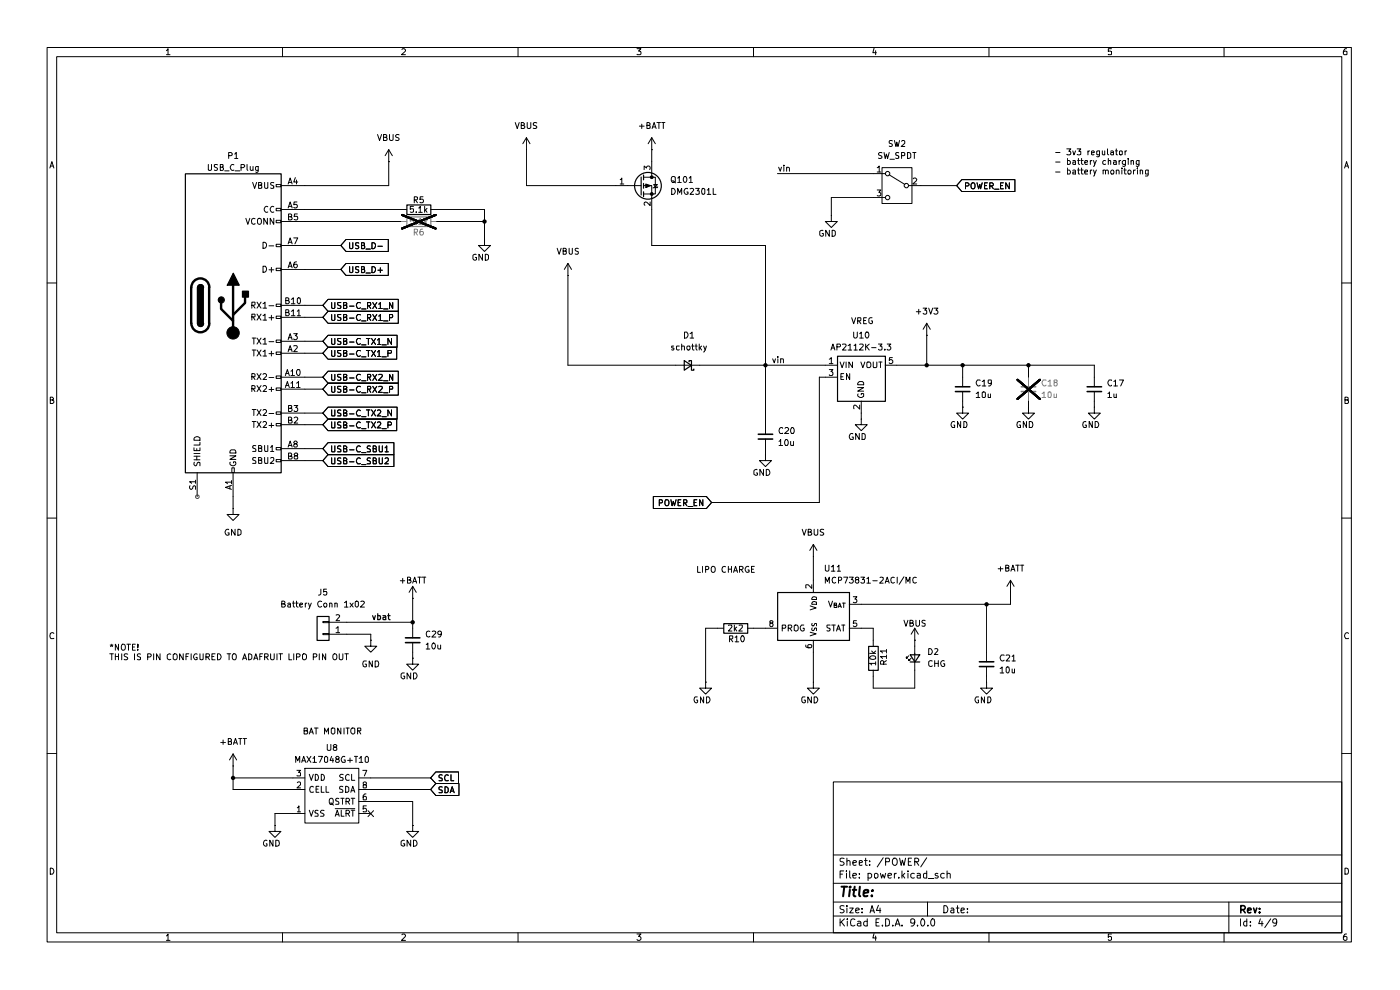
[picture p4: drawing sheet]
<svg xmlns="http://www.w3.org/2000/svg" width="297mm" height="210mm" viewBox="0 0 297 210" stroke-linecap="round" stroke-linejoin="round" font-family="sans-serif">
<g fill="none" stroke="#000" stroke-width=".21">
<path d="M10 10.1h276.7v189.7h-276.7zM12 12h272.6v185.9h-272.6zM35.3 10.8l.3-.5v1.3M35.3 11.6h.8M59.9 10.1v1.9M85.3 10.5l.1-.2h.4l.2 .5-.8 .8h.8M109.9 10.1v1.9M135.1 10.3h.9l-.5 .5 .4 .1 .1 .5-.2 .2-.7-.1M159.9 10.1v1.9M185.4 10.2l-.2 1h.7M185.8 10.8v.8M209.8 10.1v1.9"/>
<path d="M235.8 10.3h-.7v.6h.7v.6h-.7M259.7 10.1v1.9M285.7 10.3l-.5 .1-.1 .3-.1 .7 .2 .2 .5-.1v-.6l-.5-.1-.2 .3M10.6 35.6l.4-1.3 .4 1.3M10.7 35.2h.6M44.2 34.9v1.2l.2 .1 .4-.1 .1-.2v-1M46.1 35h-.6v.4l.6 .4-.2 .4-.4-.1M46.7 35.5l.6-.1v-.4l-.6-.1v1.3l.6-.1 .1-.4-.2-.2M47.7 36.2h.9M48.5 33l.7-.1 .1-.3-.3-.3h-.5v1.3M49.6 35l-.2-.1a.64 .64 0 0 0-.6 .6 .64 .64 0 0 0 .6 .7l.2-.1M49.8 32.7l.3-.4v1.3"/>
<path d="M49.8 33.6h.7M49.9 36.2h1M51.1 35.6h.5l.3-.3-.1-.3-.7-.1v1.3M52.4 34.9v1.1l.2 .2M53.1 35.3v.7l.2 .2 .4-.1M53.6 38.7l.4 1.3 .4-1.3M53.7 35.3v.9M54.8 35.3v1l-.3 .3-.2-.1M54.8 35.4l-.4-.1-.2 .3 .1 .5h.5M54.9 39.3l.6-.1v-.4l-.6-.1v1.3h.5l.1-.1v-.4l-.2-.2M56.1 38.7v1l.3 .3 .4-.1v-1.2M58.1 38.8l-.4-.1-.3 .2 .1 .3 .6 .3v.4h-.7"/>
<path d="M58.6 39.1h1v.5h-1zM61.1 39l.5-1.2 .4 1.2M61.2 38.7h.7M62.7 37.7l-.4 .9h.9M62.9 38.2v.8M80.1 28.5l.4 1.3 .4-1.3M81.4 29.1h.6v-.4l-.6-.2v1.3h.5l.2-.4-.3-.3M82.5 34.3h.1M82.5 31.7v7.7h-22.9M82.5 31.7l-.8 1.3M82.5 31.7l.7 1.3M82.6 28.5v1l.3 .3h.2l.3-.3v-1"/>
<path d="M84.7 28.6l-.5-.1-.3 .3 .1 .2 .6 .3 .1 .2a.48 .48 0 0 1-.8 .2M109.3 26l.4 1.3 .5-1.3M110.6 26.6h.5l.2-.4-.3-.2h-.4v1.3h.5l.2-.5-.3-.2M111.7 31.7h.1M111.7 29.2v10.2h24.3M111.7 29.2l-.8 1.3M111.7 29.2l.7 1.3M111.8 26v1l.3 .3h.3l.2-.3v-1M113.9 26.1h-.7v.5l.6 .2 .1 .2-.3 .3-.5-.1M131.6 38.1l.3-.3v1.2M131.6 39h.7M135.6 26.8h1.1"/>
<path d="M136.1 26.3v1M136.5 37.6h2.5v3.5h-2.5M136.5 39.4h1.8v12.7h24.1v40M136.7 36v-.8l.5 .4v-.3h.6v.7M137 39l1 .4-1 .4zM137.2 26.6h.6l.1-.4-.2-.2h-.5v1.3l.7-.1v-.4l-.2-.2M138.1 37.4h.4v.4h-.4zM138.3 31.7h.1M138.3 29.2v8.4M138.3 29.2l-.8 1.3M138.3 29.2l.7 1.3M138.3 27.3l.5-1.3 .4 1.3"/>
<path d="M138.4 26.9h.6M138.7 39.1h.7l-.4 .7zM139.4 26h.7M139.5 39.6l-.1 .2-.9 .1M139.8 26v1.3M140.4 26h.7M140.7 26v1.3M142.5 40a.65 .65 0 0 1 .8 .6 .65 .65 0 0 1-.8 .6zM142.5 37.6l.2-.2 .6 .2v.9l-.3 .2a.46 .46 0 0 1-.6-.4zM142.7 38.4l.6 .4M143.8 37.8l.3-.4v1.3M143.8 38.7h.7"/>
<path d="M145.1 37.5a.61 .61 0 0 1 .7 .5 .61 .61 0 0 1-.4 .7l-.3-.1-.2-.4zM146.2 37.8l.4-.4v1.3M146.2 38.7h.7M147.6 40h.7l-.4 .5 .4 .1v.5h-.7M151.3 40v1.2h.6M164.9 36.8h22.9M165.2 35.5l.3 .8 .3-.8M166.3 35.1v.1M166.3 35.5v.8M166.9 35.6l.1-.1 .5 .1v.7M166.9 35.5v.8M186.1 35.6l.4-.4v1.3"/>
<path d="M186.1 36.5h.8M187.1 35.6h6.4v7.6h-6.4zM187.1 32.4l-.5-.1-.2 .3v.3a.57 .57 0 0 1 .6 .6h-.6M187.5 32.3l.3 1.3 .2-.9 .3 .9 .3-1.3M188.6 37.1l3.3 2M188.8 33.8h.9M189.3 29.9l-.5-.1-.2 .2v.3l.7 .4-.2 .4-.5-.1M189.7 29.8l.4 1.3 .1-1 .3 1 .3-1.3M190.7 32.4l-.5-.1-.2 .3 .1 .3 .6 .2v.4h-.7M191.3 33l.6-.1v-.4l-.1-.2h-.5v1.3M191.3 30l.1-.2h.4l.1 .2v.4l-.7 .7h.7M192.5 32.3a.52 .52 0 0 1 .7 .4v.7l-.7 .2z"/>
<path d="M192.8 39.4h10.1M193.6 32.3h.7M193.7 37.9l.2-.1h.3l.3 .3-.1 .3-.8 .6h.9M194 32.3v1.3M204 38.1h11.3v2.5h-11.3l-1.1-1.2zM204.8 39.5l.7-.1 .1-.4-.3-.2h-.5v1.2M206.1 38.9l.5-.1a.86 .86 0 0 1 0 1.2 .46 .46 0 0 1-.6-.4zM207.3 38.8l.3 1.2 .3-.9 .1 .9 .4-1.2M208.9 39.4h.4M209.5 38.8h-.6v1.2h.6M210 39.5l.7-.1v-.4l-.2-.2h-.5v1.2M210.3 39.5l.4 .5"/>
<path d="M212.3 39.4h.4M212.9 38.8h-.6v1.2h.6M214.1 38.8v1.2l-.7-1.2v1.2M223.9 36.5h1M223.9 32.3h1M223.9 34.4h1M226.3 31.6h.9l-.5 .5h.3l.2 .2-.1 .5h-.8M226.5 34.1l.3-.1 .3 .3-.1 .5h-.5M226.5 35.6v1.3h.4l.2-.6-.3-.2-.3 .1M226.5 33.6v1.3M227.6 32l.2 .9 .4-.9M227.6 34.1l.4-.1 .2 .2v.7"/>
<path d="M227.6 36.2l.4-.1 .2 .1v.7h-.6v-.4l.6-.1M228.2 34.4l-.6 .1v.3h.6M228.5 31.6h.8l-.4 .5 .4 .1v.6h-.8M228.6 34h.4M228.6 36.1h.4M228.8 33.6v1.1l.2 .2M228.8 35.6v1.1l.2 .2M229.3 34h.5M229.3 36.1h.5M229.4 33.6v1.1l.4 .2M229.4 35.6v1.1l.1 .2h.3M230.1 34.5l.6-.1v-.3l-.4-.1-.2 .2v.5l.2 .2 .4-.1"/>
<path d="M230.1 36.5l.6-.1v-.2l-.4-.1-.2 .1 .1 .7h.5M230.8 32v.9M231.1 32l-.3 .3M231.3 34v.9M231.3 36.1v.8M231.6 32.4l.6-.1-.2-.3-.4 .1v.7h.5M231.6 34l-.3 .3M231.6 36.1l-.3 .2M232 34l.2 .9M232 36.1l.2 .8M232.6 34l-.4 1.2-.2 .1M232.6 36.1l-.4 1.2h-.2"/>
<path d="M233.3 32v1l-.3 .3-.3-.1M233.3 32.1h-.6v.7h.6M233.8 32v.7l.2 .2 .4-.1M234 36.2l.2-.1 .3 .1v.7M234 36.1v.8M234.4 32v.9M234.5 34.1l-.3-.1-.3 .3 .1 .5h.5M234.5 36.2l.3-.1 .3 .1v.7M234.9 31.6v1.1l.3 .2M235.1 34.2l.2-.2 .3 .1v.8M235.1 33.6v1.3M235.6 32.1l.5-.1 .1 .2v.7"/>
<path d="M235.6 36.3l.3-.2 .3 .1v.7l-.5-.1zM236.2 32.3l-.6 .1v.4h.6M236.2 34.1l.4-.1 .2 .2v.7M236.6 32h.5M236.8 31.6v1.2l.3 .1M236.8 34.4l-.6 .1v.3h.6M236.8 36.2l.3-.1 .3 .1v.7M236.8 36.1v.8M237.4 34v.9M237.5 32.1h.6v.7h-.6zM237.7 34l-.3 .3M238 35.6v.2"/>
<path d="M238 36.1v.8M238.4 36.1h.5M238.6 35.6v1.1l.1 .2h.2M238.7 32v.9M238.8 34v1.1l-.3 .2-.3-.1M238.8 34.1l-.5-.1-.2 .3 .1 .5h.6M239 32l-.3 .3M239.4 33.6v.2M239.4 36.2l.3-.1 .2 .2-.1 .6h-.4zM239.4 34v.9M239.9 34.2l.2-.2 .4 .1v.8M239.9 34v.9"/>
<path d="M240.5 36.1v.8M240.9 36.1l-.4 .2M241.3 35.6v.2M241.3 36.1v.8M241.6 34v1.1l-.2 .2-.4-.1M241.6 34.1l-.3-.1-.3 .2v.6h.6M241.9 36.2l.2-.1 .3 .1v.7M241.9 36.1v.8M243.6 36.1v1l-.2 .2h-.4M243.6 36.2l-.4-.1-.2 .1v.6l.6 .1M285.2 35.6l.5-1.3 .4 1.3M285.4 35.2h.6"/>
<path d="M52.2 46.3l.4 1.3 .4-1.3M54.1 46.4a.58 .58 0 0 0-.8 .5 .58 .58 0 0 0 .8 .6v-.1M54.7 46.5l.2-.2 .5 .2 .1 .7-.4 .4-.4-.2zM55.8 51.4a.65 .65 0 0 1 .8 .6 .65 .65 0 0 1-.8 .7zM55.8 56.5h.5a.72 .72 0 0 1 .2 .8 .72 .72 0 0 1-.7 .4zM56.7 46.3v1.3l-.7-1.3v1.3M56.8 43.9l-.2-.1a.64 .64 0 0 0-.6 .6 .64 .64 0 0 0 .6 .6h.2M57.1 52.2h1M57.1 57.2h1M57.6 56.7v1M58.1 43.9l-.2-.1a.64 .64 0 0 0-.6 .6 .64 .64 0 0 0 .6 .6h.2M58.1 46.3v1.3l-.8-1.3v1.3"/>
<path d="M58.6 44.2h1v.5h-1zM58.6 46.7h1v.5h-1zM58.6 51.8h1v.5h-1zM58.6 56.9h1v.5h-1zM59.6 44.4h26.7M59.6 47h25.4M59.6 52.1h12.7M59.6 57.1h12.7M61.1 44.1l.5-1.3 .4 1.3M61.1 51.7l.5-1.2 .4 1.2M61.1 56.8l.5-1.3 .4 1.3M61.2 46l.6-.1v-.4l-.6-.1v1.3h.5l.3-.5-.4-.2"/>
<path d="M61.2 43.8h.7M61.2 51.4h.7M61.2 56.5h.7M62.3 50.5h.9l-.6 1.2M62.9 55.5l-.4 .1a.92 .92 0 0 0 .1 1.2h.2l.3-.2v-.4l-.2-.2h-.4l-.2 .2M63 42.8h-.6l-.1 .6h.7v.6h-.7M63.1 45.4h-.6l-.1 .6 .7-.1a.48 .48 0 0 1 0 .7 .48 .48 0 0 1-.7 0M73.4 50.8h9v2.5h-9l-1.1-1.2zM73.4 55.9h9v2.5h-9l-1.1-1.3zM74.2 51.5v1.1l.2 .1 .4-.1v-1.1M74.2 56.6v1.1l.2 .1 .4-.1v-1.1M76.1 51.6h-.7v.4l.6 .2 .1 .2-.2 .3h-.5"/>
<path d="M76.1 56.6h-.7v.5l.6 .1 .1 .3-.2 .3-.5-.1M76.7 52.1l.6-.1v-.4l-.6-.1v1.2h.6l.1-.4-.3-.2M76.7 57.1h.6v-.5h-.6v1.2l.6-.1 .1-.3-.3-.3M77.6 52.8h1M77.6 57.9h1M78.9 51.5a.65 .65 0 0 1 .8 .6 .65 .65 0 0 1-.8 .6zM78.9 56.6a.65 .65 0 0 1 .8 .6 .65 .65 0 0 1-.8 .6zM80.2 52.2h.9M80.2 57.3h.9M80.7 56.8v1M87.7 43.8h-.7v.6h.7v.6h-.7M87.9 42.4l.6-.1 .1-.5-.7-.1v1.3"/>
<path d="M88.1 42.4l.5 .6M88.3 45h.1M88.8 44.1h.2l.2-.3v1.2M88.8 45h.8M89.7 41.7h-.5l-.1 .6 .6-.1 .1 .3-.1 .4h-.6M90.1 43.8v1.2M90.3 44.5l.3 .5M90.6 44.2l-.5 .5M91.4 44.4h11.4v6.4M92.6 47h10.2M101 54a.46 .46 0 0 0-.7 .2v.7l.2 .2 .3 .1 .3-.2v-.4h-.3M102.4 53.9v1.3l-.8-1.3v1.3"/>
<path d="M102.8 50.8v1.3h1.3l-1.3 1.2-1.3-1.2h1.3M102.8 50.8h.1M103 53.9l.6 .3v.7a.52 .52 0 0 1-.6 .3zM118.2 52.7l.4 1.2 .4-1.2M119.5 53.3l.6-.1v-.5h-.6v1.2h.5l.1-.1v-.5h-.2M120.5 58.4h.1M120.5 55.9v21.6h57.1M120.5 55.9l-.8 1.2M120.5 55.9l.7 1.2M120.7 52.7v1l.3 .2 .4-.1v-1.1M122.7 52.7h-.4l-.3 .2 .1 .3 .6 .2v.4l-.2 .1-.5-.1M137.9 42.8v.8l-.9-.8-.3 .3 .1 .4"/>
<path d="M138.1 40.9h.4v.5h-.4zM143.8 41.2v-1.2l.4 .9 .4-.9v1.2M145.9 40h-.1a.64 .64 0 0 0-.7 .6 .64 .64 0 0 0 .6 .6l.3-.1v-.4h-.3M146.4 40h.5l.3 .2-.8 1h.8M148.9 40h.4l.2 .2v.8l-.2 .2-.4-.1zM150 40.3h.2l.2-.3v1.2M150 41.2h.8M174.6 48.9a.46 .46 0 0 0-.7 .2v.7l.2 .2 .3 .1 .3-.1v-.5h-.3M175.9 48.9v1.2l-.7-1.2v1.2M176.4 45.7v1.3h1.2l-1.2 1.3-1.3-1.3h1.3M176.4 45.7h.1M176.5 48.9h.4l.3 .2v.7l-.3 .3h-.4z"/>
<path d="M186.1 40.3h.8l-.5 .5 .5 .3-.1 .4h-.7M187.8 41.9h-11.4v3.8M211 40.1h.9M10 60h2M53.4 64.8l.7-.2-.1-.5h-.6v1.3M53.4 67.2h.6l.1-.5-.7-.1v1.3M53.4 79.9h.6l.1-.5-.7-.2v1.3M53.5 71.7h.8M53.5 74.3h.8M53.7 64.8l.4 .6M53.7 67.2l.4 .7M53.7 79.9l.4 .6"/>
<path d="M53.8 71.7v1.3M53.8 74.3v1.2M54.5 64.1l.9 1.3M54.5 66.6l.9 1.3M54.5 71.7l.9 1.3M54.5 74.3l.9 1.2M54.5 79.2l.9 1.3M55.4 64.1l-.9 1.3M55.4 66.6l-.9 1.3M55.4 71.7l-.9 1.3M55.4 74.3l-.9 1.2M55.4 79.2l-.9 1.3"/>
<path d="M55.8 64.4l.4-.3v1.3M55.8 67l.4-.4v1.3M55.8 72.1l.4-.4v1.3M55.8 74.6l.4-.3v1.2M55.8 79.4l.2-.2h.3l.3 .3-.1 .3-.7 .7h.8M55.8 65.4h.8M55.8 67.9h.8M55.8 73h.8M55.8 75.5h.8M57.1 64.9h1M57.1 67.4h1M57.1 72.5h1"/>
<path d="M57.1 75h1M57.6 66.9v1M57.6 74.5v1M58.6 64.5h1v.5h-1zM58.6 67.1h1v.5h-1zM58.6 72.1h1v.5h-1zM58.6 74.7h1v.5h-1zM58.6 79.8h1v.5h-1zM59.6 64.8h8.9M59.6 67.3h8.9M59.6 72.4h8.9M59.6 74.9h8.9"/>
<path d="M60.5 79.7l.5-1.3 .4 1.3M60.6 63.8l.6-.1v-.5h-.6v1.2h.5l.3-.4-.4-.2M60.6 66.3h.4l.3-.3-.1-.2-.6-.1v1.3h.5l.3-.5-.4-.2M60.6 79.2h.6M61.1 72.1l.5-1.3 .4 1.3M61.1 74.6l.5-1.3 .4 1.3M61.2 71.6h.7M61.2 74.2h.7M61.7 78.7l.4-.3v1.3M61.7 79.7h.8M61.8 63.5l.4-.3v1.2M61.8 66l.4-.3v1.3"/>
<path d="M61.8 64.4h.8M61.8 67h.8M62.3 70.8h.8l-.4 .4 .4 .3v.3l-.3 .3h-.3l-.2-.2M62.3 73.4l.6-.1 .2 .3-.8 1h.8M63.1 66l.3-.3v1.3M63.1 67h.7M63.2 63.2h.3a.78 .78 0 0 1-.2 1.2l-.2-.2zM63.2 78.4h.3a.82 .82 0 0 1-.3 1.3 .81 .81 0 0 1 0-1.3zM69.6 71.1h14.6v2.6h-14.6l-1.1-1.3zM69.6 63.5h14.9v2.5h-14.9l-1.1-1.2zM69.6 66h14.9v2.6h-14.9l-1.1-1.3zM69.6 73.7h14.6v2.5h-14.6l-1.1-1.3z"/>
<path d="M69.6 78.7h14.9v2.6h-14.9l-1.1-1.3zM70.4 71.8v1.1l.2 .2 .4-.2v-1.1M70.4 64.2v1.1l.2 .1 .4-.1v-1.1M70.4 66.7v1.1l.2 .2 .4-.2v-1.1M70.4 74.3v1.1l.2 .2 .4-.2v-1.1M70.4 79.4v1.1l.2 .2 .4-.2v-1.1M72.3 71.8l-.7 .1 .1 .4 .6 .3-.1 .4h-.6M72.3 64.2l-.7 .1 .1 .4 .6 .2-.1 .5h-.6M72.3 66.7l-.7 .1 .1 .4 .6 .3-.1 .4h-.6M72.3 74.3l-.7 .1 .1 .4 .6 .3-.1 .4h-.6M72.3 79.4l-.7 .1 .1 .4 .6 .3-.1 .4h-.6M72.9 72.4h.4l.3-.3-.1-.2-.6-.1v1.3l.7-.2v-.4l-.3-.1"/>
<path d="M72.9 64.8h.4l.3-.3-.1-.2-.6-.1v1.2l.7-.1v-.4l-.3-.1M72.9 67.3h.4l.3-.2-.1-.3-.6-.1v1.3l.7-.2v-.4l-.3-.1M72.9 74.9h.4l.3-.4-.2-.2h-.5v1.3l.7-.2v-.4l-.3-.1M74.2 72.6h.9M74.2 64.9h.9M74.2 67.5h.9M74.2 75.1h.9M76.5 71.9l-.6-.1a.66 .66 0 0 0-.3 .8 .66 .66 0 0 0 .8 .4l.1-.1M76.5 64.3l-.6-.1a.66 .66 0 0 0-.3 .8 .66 .66 0 0 0 .8 .4l.1-.1M76.5 66.8l-.6-.1a.66 .66 0 0 0-.3 .8 .66 .66 0 0 0 .8 .4l.1-.1M76.5 74.4l-.6-.1a.66 .66 0 0 0-.3 .8 .66 .66 0 0 0 .8 .4l.1-.1M76.5 79.5l-.6-.1a.66 .66 0 0 0-.3 .8 .66 .66 0 0 0 .8 .4l.1-.1"/>
<path d="M76.7 73.2h.9M76.7 65.5h.9M76.7 68.1h.9M76.7 75.7h.9M77.7 71.8h.8M77.7 74.3h.8M78 64.9l.6-.1v-.6h-.6v1.2M78 67.4l.6-.1v-.6h-.6v1.3M78.1 71.8v1.3M78.1 74.3v1.3M78.2 64.9l.5 .5M78.2 67.4l.5 .6"/>
<path d="M78.8 71.8l.9 1.3M78.8 74.3l.9 1.3M79.1 64.2l.8 1.2M79.1 66.7l.8 1.3M79.1 79.4l.8 1.3M79.7 71.8l-.9 1.3M79.7 74.3l-.9 1.3M79.9 64.2l-.8 1.2M79.9 66.7l-.8 1.3M79.9 79.4l-.8 1.3M80.1 72.1l.3-.3v1.3M80.1 74.7l.3-.4v1.3"/>
<path d="M80.1 73.1h.7M80.1 75.6h.7M80.3 64.5l.4-.3v1.2M80.3 67.1l.4-.4v1.3M80.3 79.5l.6-.1 .2 .4-.8 .9h.8M80.3 65.4h.8M80.3 68h.8M81 73.2h1M81 75.7h1M81.4 65.5h.9M81.4 68.1h.9M82.3 74.9h.6l.2-.4-.2-.2h-.6v1.3"/>
<path d="M82.6 67.4l.6-.1v-.6h-.6v1.3M83.1 71.8v1.3l-.8-1.3v1.3M83.3 64.2v1.2l-.7-1.2v1.2M83.3 79.4v1.3l-.7-1.3v1.3M142.9 73.4h-.4v.3l.4 .1v.4h-.4M144.1 73.4l-.6 .1v.6l.3 .2 .3-.1M144.6 73.5l.5-.1 .1 .9M144.6 73v1.3M145.2 70.4h.5a.72 .72 0 0 1 .2 .9 .72 .72 0 0 1-.7 .4zM145.7 73.6l.2-.2h.4v.8l-.3 .1-.3-.3zM146.4 70.8l.4-.4v1.3M146.4 71.7h.8"/>
<path d="M146.7 73.4h.5M146.9 73v1l.3 .3M147.5 73.4h.4M147.7 73v1l.2 .3M148.3 73v1.3M148.5 73.7l.3 .6M148.8 73.4l-.5 .4M149.3 73.4l.3 .9M149.9 73.4l-.3 .9-.3 .4M163.9 76.1l.4 .9 .2-.9M165 75.7v.1M165 76.1v.9"/>
<path d="M165.6 76.2l.5-.1 .1 .9M165.6 76.1v.9M175.9 76.2l.5-.3v1.2M175.9 78.4h.8l-.4 .4 .4 .3-.1 .5-.5 .1-.2-.2M175.9 77.1h.8M176.3 74.3l.4-1.3 .4 1.3M176.4 73.8h.6M177.5 73.6h.6l.2-.4-.2-.2h-.6v1.3M178.2 76.8l.4 1.2 .5-1.2M178.4 79.9h.4M178.7 73.1l.6-.1 .2 .2-.1 .3-.7 .8h.8M179 79.2h-.6v1.3h.6"/>
<path d="M179.5 76.8v1.2M179.9 73.3l.4-.3v1.3M179.9 74.3h.8M180.3 79.2v1.3l-.7-1.3v1.3M180.7 67.4l.4 1.3 .4-1.3M180.8 76.8v1.2l-.7-1.2v1.2M181.1 70.4v1.1l.3 .2h.2l.3-.2v-1.1M181.2 73.3l.3-.3v1.3M181.2 74.3h.7M181.9 68.1h.6l.1-.2-.1-.5h-.6v1.3M182.2 68.1l.4 .6M182.4 73.1l.6-.1 .1 .3-.8 1h.8"/>
<path d="M182.4 70.8l.3-.4v1.3M182.4 71.7h.7M182.6 76.8l.4 1.2 .5-1.2M183.2 68h.4M183.6 73v1.3M183.7 70.4h.4a.82 .82 0 0 1-.2 1.3 .89 .89 0 0 1-.2-1.3zM183.8 67.4h-.6v1.3h.6M183.8 73.5l.6 .8M183.9 77l.2-.2h.4a.78 .78 0 0 1 0 1.2h-.4l-.2-.2zM184.4 73l-.8 .7M184.9 73.7h.9M185 67.4h-.4l-.3 .2 .1 .9 .3 .2 .4-.2v-.4h-.3"/>
<path d="M185.3 76.8v1.2h.5l.2-.2v-1M186.4 73h.7l-.4 .4 .4 .2v.5l-.2 .2h-.4l-.1-.2M186.4 76.8h.7M186.8 76.8v1.2M187.7 74.1v.2M187.8 77.5h44.4v4.5M188.2 73h.8l-.4 .4 .4 .3v.3l-.3 .3h-.3l-.2-.2M189.3 75.9h-.6l-.1 .6 .2-.2h.3l.3 .2v.4l-.3 .2h-.3l-.2-.1M194.4 66.1h.9M194.9 65.6v1M195.8 65.4h.8l-.4 .4 .4 .2v.5l-.2 .1h-.4l-.2-.1M196.6 71.1h.1"/>
<path d="M196.6 68.6v8.9M196.6 68.6l-.8 1.2M196.6 68.6l.8 1.2M197 65.4l.4 1.2 .5-1.2M198.1 65.4h.9l-.5 .4 .5 .2v.4l-.3 .2h-.4l-.2-.1M204.2 77.5v4.5M218.2 77.5v2.5M284.6 60h2.1M10.7 84.8h.5l.1-.3-.2-.3h-.4v1.4h.5l.2-.3v-.2l-.3-.3M41.1 95v.6h1.3v-.6M41.1 97.5h1.3M41.1 96.8h1.3"/>
<path d="M41.1 96.2h1.3M41.2 98l-.1 .6 .3 .2 .3-.2a.47 .47 0 0 1 .2-.4 .47 .47 0 0 1 .5-.1v.7M41.2 92.9l.5-.3 .5 .1 .2 .2v.5h-1.3zM41.7 95.2v.4M41.7 96.8v.7M42.4 93.8v.6h-1.3M48.8 96.7h1.2l-1.2 .8h1.2M48.9 98a.59 .59 0 0 0 .6 .8 .59 .59 0 0 0 .5-.8h-.5v.2M48.9 95.6l.2-.2h.7l.2 .7h-1.2zM49.2 99.2h.5v1h-.5zM53.4 82.5h.6l.1-.5-.7-.2v1.3M53.5 86.9h.8"/>
<path d="M53.5 89.4h.8M53.7 82.5l.4 .6M53.8 86.9v1.2M53.8 89.4v1.3M54.3 94.6l-.5-.1-.2 .2 .1 .4 .6 .2v.4l-.7 .1M54.3 97.1l-.5-.1-.2 .3 .1 .3 .6 .3v.3l-.7 .1M54.5 81.8l.9 1.3M54.5 86.9l.9 1.2M54.5 89.4l.9 1.3M54.9 95.1h.5l.1-.4-.2-.2h-.4v1.3h.6v-.6l-.2-.1M54.9 97.6h.5l.1-.3-.2-.3h-.4v1.3h.6v-.5l-.2-.2M55.4 81.8l-.9 1.3"/>
<path d="M55.4 86.9l-.9 1.2M55.4 89.4l-.9 1.3M55.8 82l.2-.2h.3l.3 .2-.1 .4-.7 .7h.8M55.8 87l.2-.1h.3l.3 .2-.1 .4-.7 .6h.8M55.8 89.6l.2-.2h.3l.3 .3-.1 .3-.7 .7h.8M56.1 94.5l.1 1.3 .6-.1v-1.2M56.1 97l.1 1.3 .6-.1v-1.2M57.1 80.1h1M57.1 82.6h1M57.1 87.7h1M57.1 90.3h1M57.4 94.9l.3-.4v1.3"/>
<path d="M57.4 97.2l.2-.2h.3l.2 .2v.4l-.8 .7h.8M57.4 95.8h.7M57.6 82.1v1M57.6 89.7v1M58.6 82.3h1v.5h-1zM58.6 87.4h1v.5h-1zM58.6 89.8h1v.5h-1zM58.6 94.9h1v.5h-1zM58.6 97.5h1v.5h-1zM59.6 80h8.9M59.6 82.5h8.9M59.6 87.6h8.9"/>
<path d="M59.6 90.1h8.9M59.6 95.2h8.9M59.6 97.7h8.9M60.5 82.2l.5-1.3 .4 1.3M60.6 81.8h.6M61.1 94.8l.5-1.2 .4 1.2M61.2 86.6l.6-.1v-.5h-.6v1.3h.5l.3-.4-.4-.3M61.2 89.2l.6-.1 .1-.4-.3-.2h-.4v1.2h.6l.2-.1v-.3l-.4-.1M61.2 96.8l.6-.1 .1-.3-.3-.3h-.4v1.3h.6l.2-.2v-.3l-.4-.1M61.2 94.5h.7M61.7 81.3l.4-.4v1.3M61.7 82.2h.8"/>
<path d="M62.4 86h.8l-.5 .4 .5 .3-.1 .5-.5 .1-.2-.2M62.4 88.6l.5-.1 .3 .2-.1 .4-.7 .6h.8M62.6 94.1l-.3-.3 .3-.2h.2l.3 .3-.3 .2-.4 .1-.1 .5 .2 .1h.4l.2-.1v-.3l-.3-.3M62.7 96.7l-.3-.3 .3-.3 .4 .1v.4l-.4 .1-.3 .2 .2 .5h.5l.1-.5-.3-.2M62.9 81.3l.4-.4v1.3M62.9 82.2h.8M69.6 81.3h14.9v2.5h-14.9l-1.1-1.3zM69.6 86.4h14.6v2.5h-14.6l-1.1-1.3zM69.6 88.9h14.6v2.5h-14.6l-1.1-1.3zM69.6 93.9h14v2.5h-14l-1.1-1.2zM69.6 96.4h14v2.6h-14l-1.1-1.3zM70.4 82v1.1l.2 .1 .4-.1v-1.1"/>
<path d="M70.4 87v1.2l.6-.1v-1.1M70.4 89.5v1.3l.6-.1v-1.2M70.4 94.6v1.2h.6v-1.2M70.4 97.1v1.3l.6-.1v-1.2M72.3 82h-.7l.1 .5 .6 .2-.1 .4h-.6M72.3 87h-.4l-.3 .1 .1 .4 .6 .3-.1 .4h-.6M72.3 89.6l-.4-.1-.3 .2 .1 .4 .6 .2-.1 .5h-.6M72.3 94.7l-.4-.1-.3 .1 .1 .5 .6 .2-.1 .4h-.6M72.3 97.2l-.4-.1-.3 .2 .1 .4 .6 .3-.1 .4h-.6M72.9 82.5h.4l.3-.4-.2-.1h-.5v1.2l.7-.1v-.5l-.3-.1M72.9 87.6h.4l.3-.2-.3-.4h-.4v1.2l.7-.1v-.4l-.3-.1M72.9 90.2h.4l.3-.3-.3-.4h-.4v1.3l.7-.1v-.4l-.3-.1"/>
<path d="M72.9 80h.4l.3-.4-.2-.2h-.5v1.3l.7-.2v-.4l-.3-.1M72.9 95.2h.5l.2-.4-.3-.2h-.4v1.2h.6l.1-.5-.3-.1M72.9 97.7h.5l.2-.3-.3-.3h-.4v1.3h.6l.1-.5-.3-.2M74.2 82.7h.9M74.2 87.8h.9M74.2 90.3h.9M74.2 80.2h.9M74.2 95.4h.9M74.2 98h.9M76.5 82h-.6a.66 .66 0 0 0-.3 .8 .66 .66 0 0 0 .8 .3h.1M76.5 87.1a.57 .57 0 0 0-.8 .1 .57 .57 0 0 0 0 .8l.2 .2 .6-.1M76.5 89.7a.57 .57 0 0 0-.8 0 .57 .57 0 0 0 0 .8l.2 .3 .6-.1"/>
<path d="M76.5 94.7a.58 .58 0 0 0-.9 .2 .58 .58 0 0 0 .2 .8l.1 .1h.6M76.5 97.3a.58 .58 0 0 0-.9 .1 .58 .58 0 0 0 .2 .8l.1 .2 .6-.1M76.7 83.3h.9M76.7 88.4h.9M76.7 90.9h.9M76.7 80.8h.9M76.7 96h.9M76.7 98.6h.9M77.7 87h.8M77.7 89.5h.8M78 82.5h.6v-.5h-.6v1.2M78 80h.6v-.6h-.6v1.3"/>
<path d="M78.1 87v1.2M78.1 89.5v1.3M78.2 82.5l.5 .7M78.2 80l.5 .7M78.6 94.7l-.5-.1-.2 .2 .1 .4 .6 .2v.4h-.7M78.6 97.2l-.5-.1-.2 .3 .1 .3 .6 .3v.3l-.7 .1M78.8 87l.9 1.2M78.8 89.5l.9 1.3M79.1 82l.8 1.2M79.2 95.2h.5l.1-.4-.2-.2h-.4v1.2h.6v-.5l-.2-.1M79.2 97.7h.5l.1-.3-.2-.3h-.4v1.3h.6v-.5l-.2-.2M79.7 87l-.9 1.2"/>
<path d="M79.7 89.5l-.9 1.3M79.9 82l-.8 1.2M80.1 87.1l.4-.1 .3 .4-.8 .8h.8M80.1 89.7l.4-.2 .3 .4-.8 .9h.8M80.3 82h.6l.2 .3-.8 .9h.8M80.4 94.6l.1 1.2h.6v-1.2M80.4 97.1l.1 1.3 .6-.1v-1.2M81 88.4h1M81 90.9h1M81.4 83.3h.9M81.4 80.8h.9M81.7 95l.3-.4v1.2"/>
<path d="M81.7 97.3l.2-.2h.3l.2 .2v.4l-.8 .7h.8M81.7 95.8h.7M82.3 90.2h.6l.2-.5-.3-.2h-.5v1.3M82.6 82.5h.6v-.5h-.6v1.2M83.1 87v1.2l-.8-1.2v1.2M160.6 99.7l-.2-.1-.5 .3 .1 .8 .4 .1h.3v-.5h-.3M162 99.6v1.2l-.8-1.2v1.2M162.4 96.4v1.3h1.3l-1.3 1.3-1.3-1.3h1.3M162.4 96.4h.1M162.4 93.1v3.3M162.6 99.6a.65 .65 0 0 1 .7 .6 .65 .65 0 0 1-.7 .6zM165.3 93.6l.3-.4v1.3"/>
<path d="M165.3 94.5h.7M166 90.8a.66 .66 0 0 0-.7 .3 .66 .66 0 0 0 .2 .8h.5M166.5 90.8l.2-.1h.3l.3 .4-.8 .8h.8M166.6 93.3l.2-.1a.76 .76 0 0 1 .2 1.3h-.4l-.1-.2v-.6zM167.7 93.6l.1 .9 .5-.1M167.9 90.8l.2-.1a.76 .76 0 0 1 .2 1.2h-.4l-.1-.1-.1-.6zM168.3 93.6v.9M177.6 80h-3.8v26.6h-22.8M180.9 92a.66 .66 0 0 0-.7 .4 .66 .66 0 0 0 .2 .8l.6-.1v-.4h-.2M181.9 82.2h1.3l-1.3 .8h1.3M182 83.6a.66 .66 0 0 0 .4 .7 .66 .66 0 0 0 .8-.2l-.1-.6h-.4v.2M182 81.2l.3-.3h.7l.2 .3v.4h-1.3z"/>
<path d="M182.3 91.9v1.3l-.8-1.3v1.3M182.4 85.9v.9l-1-.9-.3 .2 .1 .6M182.7 88.9v1.2h1.3l-1.3 1.3-1.3-1.3h1.3M182.7 88.9h.1M182.7 85.1v3.8M182.9 91.9a.52 .52 0 0 1 .7 .4v.7l-.2 .2h-.5zM202.5 89.5a.66 .66 0 0 0-.7 .4 .66 .66 0 0 0 .2 .8h.5v-.5h-.1M203.8 89.4v1.3l-.7-1.3v1.3M204.2 86.4v1.2h1.3l-1.3 1.3-1.3-1.3h1.3M204.2 86.4h.1M204.2 83.1v3.3M204.5 89.4h.2a.65 .65 0 0 1 .5 .8 .65 .65 0 0 1-.7 .5z"/>
<path d="M207.1 83.5l.4-.4v1.2M207.1 84.3h.8M207.9 80.7l-.6-.1a.66 .66 0 0 0-.2 .8 .66 .66 0 0 0 .8 .4v-.1M208.4 83.3l.1-.2h.4l.1 .2v.9l-.1 .1h-.4l-.1-.1zM208.4 80.9l.4-.3v1.3M208.4 81.9h.7M209.6 83.6v.7l.5-.1M210.1 83.6v.7M210.3 81.1l-.2 .3-.4-.1-.1-.6h.7v.8l-.3 .4h-.3M216.5 89.5l-.3-.1-.4 .2-.1 .6 .3 .5h.5v-.5h-.3M217.8 89.4v1.3l-.7-1.3v1.3M218.2 86.4v1.2h1.3l-1.3 1.3-1.3-1.3h1.3"/>
<path d="M218.2 86.4h.1M218.2 85.1v1.3M218.4 89.4l.6 .2 .1 .6-.2 .5h-.5zM230.4 89.5l-.3-.1a.65 .65 0 0 0-.4 .8 .65 .65 0 0 0 .7 .5l.1-.5h-.3M231.7 89.4v1.3l-.6-1.3v1.3M232.2 86.4v1.2h1.2l-1.2 1.3-1.3-1.3h1.3M232.2 86.4h.1M232.2 83.1v3.3M232.3 89.4a.71 .71 0 0 1 .8 .5 .71 .71 0 0 1-.3 .8h-.5zM235 83.5l.4-.4v1.2M235 84.3h.8M235.8 80.7l-.5-.1a.66 .66 0 0 0-.3 .8 .66 .66 0 0 0 .8 .4v-.1"/>
<path d="M236.3 83.6l.1 .7 .4-.1M236.3 80.9l.3-.3v1.3M236.3 81.9h.8M236.8 83.6v.7M237.5 80.6h.8l-.6 1.3M285.3 84.8h.6l.1-.4-.7-.2v1.4h.5l.2-.1 .1-.4-.4-.3M10 109.9h2M40.3 103l-.1 .5 .3 .3 .4-.3v-.2l.2-.3 .4 .2v.6M41.5 102.2h-1.3l.4 .3M41.5 101.9v.6M41.8 100.2v5.1M48.5 112.4l-.1-.1a.64 .64 0 0 0-.7 .6 .64 .64 0 0 0 .6 .6h.3v-.5h-.3"/>
<path d="M48.8 103.1v.6M49.1 103l-1.3 .4 1.3 .4M49.1 102.3h-1.3l.5 .3M49.1 101.9v.7M49.4 107.9v1.2h1.3l-1.3 1.3-1.2-1.3h1.2M49.4 107.9h.1M49.4 100.2v7.7M49.9 112.3v1.2l-.8-1.2v1.2M50.5 112.3h.2l.4 .3v.6l-.4 .3h-.2zM138.6 105.3h11.3l1.1 1.3-1.1 1.3h-11.3zM139.9 106.7l.6-.1v-.5l-.6-.1v1.3M141.3 106a.46 .46 0 0 1 .6 .4v.4a.46 .46 0 0 1-.6 .5 .86 .86 0 0 1 0-1.3z"/>
<path d="M142.3 106l.3 1.3 .2-1 .3 1 .3-1.3M143.8 106.6h.5M144.4 106h-.6v1.3h.6M145 106.7l.7-.1v-.4l-.2-.2h-.5v1.3M145.3 106.7l.4 .6M146 107.4h1M147.2 106.6h.5M147.8 106h-.6v1.3h.6M149.1 106v1.3l-.7-1.3v1.3M170.2 112.3l.4 1.2 .4-1.2M171.4 112.9l.6-.1v-.4l-.6-.1v1.2h.6l.2-.4-.3-.2M172.6 118h.1"/>
<path d="M172.6 115.5v10.1M172.6 115.5l-.8 1.3M172.6 115.5l.7 1.3M172.7 112.3v1l.3 .2h.2l.3-.2v-1M174.8 112.4h-.7a.57 .57 0 0 0 .6 .6v.5h-.7M175.1 119.9v1l.2 .3h.3l.3-.3v-1M215.5 119.9h.7M215.9 119.9v1.3M216.5 119.9h.7M216.8 119.9v1.3M284.6 109.9h2.1M11.4 134.4l-.2-.2-.5 .2-.1 .4 .2 .7 .6-.1"/>
<path d="M23.3 138.7h.7M23.4 136.8h.6M23.5 137.2l.2-.3 .2 .3M23.7 136.7v.2M23.7 138.7v1.3M24.5 138.7v1.3M24.5 139.3h.6M25.1 136.7v1.2l-.6-1.2v1.2M25.1 138.7v1.3M25.8 138.7v1.3M26 136.7a.46 .46 0 0 1 .6 .4v.4a.46 .46 0 0 1-.6 .4 .86 .86 0 0 1 0-1.2zM26.9 136.7h.8"/>
<path d="M27.1 138.8a.48 .48 0 0 0-.8 .1l.1 .3 .7 .4-.3 .4-.5-.1M27.3 136.7v1.2M28.1 137.2h.4M28.5 138.7v1.3M28.7 136.7h-.6v1.2h.6M29.2 137.8v.1M29.2 136.7v.7M29.8 138.8l-.4-.1-.3 .2 .1 .3 .6 .2v.5h-.7M31.3 139.4h.5l.3-.3-.1-.3-.7-.1v1.3M32.6 138.7v1.3M34 138.7v1.3l-.8-1.3v1.3M36.2 138.8l-.3-.1-.4 .3 .1 .8 .3 .2 .3-.1"/>
<path d="M36.7 138.9l.3-.2a.46 .46 0 0 1 .6 .4v.4a.47 .47 0 0 1-.3 .5 .47 .47 0 0 1-.6-.2zM38.9 138.7v1.3l-.8-1.3v1.3M39.5 139.3h.4M40 138.7h-.5v1.3M40.6 138.7v1.3M41.8 138.8l-.1-.1a.64 .64 0 0 0-.6 .6 .64 .64 0 0 0 .5 .7l.2-.1v-.5h-.2M42.4 138.7v1.2l.3 .1 .4-.1v-1.2M43.7 139.4l.7-.1v-.5l-.7-.1v1.3M44 139.4l.4 .6M45 139.3h.4M45.6 138.7h-.6v1.3h.6M46.1 138.7a.65 .65 0 0 1 .8 .6 .65 .65 0 0 1-.8 .7z"/>
<path d="M48.2 138.7h.7M48.6 138.7v1.3M49.4 138.9l.5-.2a.86 .86 0 0 1 0 1.3 .46 .46 0 0 1-.6-.5zM51.5 140l.4-1.3 .4 1.3M51.6 139.6h.6M52.7 138.7l.6 .2 .1 .1v.6l-.4 .4h-.3zM53.8 140l.5-1.3 .4 1.3M53.9 139.6h.6M55.1 139.3h.4M55.7 138.7h-.6v1.3M56.1 139.4l.7-.1v-.5l-.7-.1v1.3M56.5 139.4l.4 .6"/>
<path d="M57.4 138.7v1l.3 .3 .4-.1 .1-.2v-1M58.8 138.7v1.3M59.2 138.7h.7M59.5 138.7v1.3M59.8 128.1l.6-.1v-.4l-.6-.1v1.3h.5l.2-.4-.3-.3M61 128l.5-.1 .1 .2v.7M61.3 138.7v1.3h.6M61.6 128.2l-.6 .2v.3h.6M62.1 127.9h.4M62.2 127.5v1.1l.3 .2M62.3 138.7v1.3M62.7 127.9h.5"/>
<path d="M62.9 139.4h.5l.3-.3-.1-.3-.7-.1v1.3M62.9 127.5v1.1l.3 .2M63.6 128.4l.6-.2v-.2l-.4-.1-.2 .2v.5l.2 .2 .4-.1M64.2 138.9l.2-.2 .4 .1a.74 .74 0 0 1 .1 1l-.2 .2-.5-.2zM64.8 127.9v.9M65.1 127.9l-.3 .3M65.4 127.9l.3 .9M66 127.9l-.6 1.3M66.5 139.4l.6-.1v-.5l-.6-.1v1.3M67.7 138.7v1.3M68.1 125v.9l-.2 .3h-.3M68.2 127.6a.59 .59 0 0 0-.8 .5 .59 .59 0 0 0 .8 .6v-.1"/>
<path d="M68.5 134.4h1.3v.2h-1.3zM68.5 131.8h1.3v.3h-1.3zM68.7 128h.6v.7l-.4 .1-.2-.3zM69.1 138.7v1.3l-.7-1.3v1.3M69.3 125h-.6v.6l.6-.1v.7h-.5l-.1-.1M69.8 134.5h8.9v1.3M69.8 132h17.7M69.9 128l.4-.1 .1 .2v.7M69.9 127.9v.9M70.7 138.9l.3-.2 .4 .2 .1 .6-.4 .5-.4-.2zM71 128h.5v.8M71 127.9v.9"/>
<path d="M71.3 133.3l.4-.4v1.3M71.3 130.5l.5-.1 .3 .2-.8 1.1h.8M71.3 134.2h.8M72 138.7v1l.2 .3 .4-.1 .1-.2v-1M73.1 127.8l.4-.3v1.3M73.1 128.8h.7M73.2 138.7h.7M73.5 138.7v1.3M74.3 127.9l.6 .9M74.9 127.9l-.6 .9M75.4 127.6l.4-.1 .2 .3v.7l-.2 .3-.4-.3zM76.5 127.6l.5-.1 .3 .3-.8 1h.8"/>
<path d="M78.7 135.8v1.3h1.2l-1.2 1.2-1.3-1.2h1.3M78.7 135.8h.1M84.9 123.2h1M85.4 122.7v1M86.4 123l.6-.1v-.4l-.6-.1v1.3h.6l.2-.4-.3-.3M87.5 126.9h.1M87.5 139.6v1.3h1.3l-1.3 1.3-1.2-1.3h1.2M87.5 139.6h.1M87.5 123.7l.5-1.3 .4 1.3M87.5 124.4l-.7 1.2M87.5 124.4l.8 1.2M87.5 124.4v10.9"/>
<path d="M87.5 136.3v3.3M87.7 123.4h.6M88.6 122.4h.8M89 122.4v1.3M89.6 122.4h.7M90 122.4v1.3M90.4 136.7l.4-.3v1.3M90.4 137.7h.8M91.2 133.9a.58 .58 0 0 0-.8 .6 .58 .58 0 0 0 .8 .5M91.7 133.9h.5l.3 .3-.9 .9h.9M91.8 136.5a.61 .61 0 0 1 .6 .4 .61 .61 0 0 1-.2 .7 .6 .6 0 0 1-.7-.4 .6 .6 0 0 1 .3-.7zM92.9 136.8v.7l.1 .2 .5-.2"/>
<path d="M93.5 136.8v.9M93.6 134.4v.1a.42 .42 0 0 1-.6 0 .42 .42 0 0 1 0-.6h.4a.72 .72 0 0 1 .2 .7 .72 .72 0 0 1-.6 .5M148 120.1v1.3h.6M149 120.1v1.3M149.7 120.8l.6-.1v-.5l-.6-.1v1.3M151.1 120.1a.46 .46 0 0 1 .6 .5v.4a.46 .46 0 0 1-.6 .4 .86 .86 0 0 1 0-1.3zM153.5 133.3h-3.8v11.4M153.9 120.2l-.2-.1a.61 .61 0 0 0-.5 .8 .61 .61 0 0 0 .7 .4M154.5 132.7l.7-.1 .1 .2-.8 1.1h.8M154.5 120.1v1.3M154.5 120.7h.7M154.8 135.6l.6-.2v-.5h-.6v1.2"/>
<path d="M155 135.6l.4 .5M155.2 120.1v1.3M155.6 121.4l.4-1.3 .5 1.3M155.8 121.1h.6M155.8 132.6v1.3M156 135.2l.3-.3v1.2M156 133.3l.3 .6M156 136.1h.7M156.3 133l-.5 .4M156.8 132.7l.6-.1 .1 .5-.8 .8h.8M156.9 120.8h.5l.2-.2v-.4l-.7-.1v1.3M157.2 120.8l.4 .6"/>
<path d="M157.3 134.9h.4a.76 .76 0 0 1-.2 1.2l-.2-.1a.87 .87 0 0 1 0-1.1zM158.6 133.3h6.3M158.8 120.2l-.1-.1a.64 .64 0 0 0-.6 .6 .64 .64 0 0 0 .6 .7l.2-.1v-.4h-.2M159.4 120.7h.5M160 120.1h-.6v1.3h.6M163.5 132.2l-.2-.1v-.4h.6v.5h-.4l-.2 .1v.5l.2 .1 .4-.1 .1-.1v-.3l-.3-.2M165.9 133.3l.7-.1v-.6h-.7v1.3M167.2 133.3h.5l.3-.3-.2-.4h-.6v1.3M167.6 133.3l.4 .6M168.5 132.8l.2-.2h.4a.77 .77 0 0 1-.1 1.3l-.5-.2zM170.5 132.6h-.5a.66 .66 0 0 0-.2 .8 .66 .66 0 0 0 .7 .4l.1-.5h-.3M170.9 136.8l.1 .4 1 .2 .2-.2-.2-.5h-.5l-.1 .2v.3l.2 .2"/>
<path d="M171.9 128.5l1.2 .4-1.2 .5M171.9 134.1l1.2 .4-1.2 .4M172.2 124v.8l-.8-.8-.5 .1 .1 .6M172.3 133.2v.5l.3 .1 .2-.5 .3-.1 .1 .1v.5M172.3 132.2v.6h.3l.3-.6 .3 .1v.5M172.4 127.7h.7l.1 .5h-1zM172.4 126.7h.7l.1 .5h-1zM172.6 135.8v8.9M175.1 123.7v-1.3l.4 1 .4-1v1.3M175.8 127.5l.4 1.3 .4-1.3M176.1 132.6l-.7 .1v.3l.7 .4-.1 .4h-.6M176.4 120.2l.4-.3v1.3"/>
<path d="M176.4 121.2h.7M176.4 132.6h.8M176.9 132.6v1.3M177 128.4h.4l.1-.4-.5-.1v1h.5v-.4l-.2-.1M177.3 122.5h-.1a.61 .61 0 0 0-.7 .3 .61 .61 0 0 0 .1 .7l.4 .2 .3-.2M177.5 133.9l.4-1.3 .4 1.3M177.5 133.4h.6M177.6 120.2l.4-.3v1.3M177.6 121.2h.7M177.8 128.9l.3-1 .4 1M177.9 123.1l.6-.1v-.5l-.6-.1v1.3M178 128.6h.4"/>
<path d="M178.6 132.6h.6M178.7 127.9h.6M178.9 132.6v1.3M179 122.4h.8l-.5 1.3M179 127.9v1M180.2 122.4h.8l-.4 .5 .4 .2v.3l-.2 .3-.6-.2M180.2 133.3h5.1v3.8M181 126.6h.8l-.4 .5h.2l.2 .2-.1 .5h-.7M181.7 131.7h-.6l-.1 .5h.6l.2 .1v.4l-.3 .2h-.3l-.2-.1M181.7 122.9l-.3-.2 .1-.2h.6v.4h-.4l-.3 .3v.2l.3 .3h.2l.3-.3-.1-.4-.2-.1M182.6 122.4h.8l-.4 .5 .4 .1v.5l-.3 .2h-.3l-.2-.2M183.9 122.8l.3-.4v1.3"/>
<path d="M183.9 123.7h.8M184.5 139.4a.67 .67 0 0 1 .7-.3 .67 .67 0 0 1 .6 .6 .82 .82 0 0 1-1.3-.3zM184.5 138.6h1.3M184.9 138.1l.5 .5M185.2 123.2h.9M185.8 138.1l-.5 .4M186.7 122.5h.7v.4l-.8 .8h.8M187.8 123.7l.4-1.3 .4 1.3M187.9 123.4h.6M188 139.3h-1.2l.4 .4M188 138.1h-1.2l.4 .4M188 137.8v.7"/>
<path d="M188 138.9v.8M189.7 122.5a.61 .61 0 0 0-.7 .3 .61 .61 0 0 0 .1 .7l.3 .2 .3-.2M190.3 122.4v1.3M191.8 131.6l.4 1.2 .4-1.2M191.8 122.3l-1 1.7M192.2 123.7v-1.3l.4 1 .4-1v1.3M192.8 139.1l-.5 .5v-.2v.2h.2M193 132.2l.6-.1v-.4l-.6-.1v1.2h.5l.3-.4-.3-.2M193.3 139.6l-.5 .5v-.2v.2h.2M194.1 135.8h.1M194.1 133.3l-.8 1.2M194.1 133.3l.7 1.2"/>
<path d="M194.1 133.3v12.7h-8.8v-3.8M194.3 131.6v1l.3 .2h.2l.3-.2v-1M194.4 122.5h-.1a.61 .61 0 0 0-.7 .3 .61 .61 0 0 0 .1 .7l.4 .2 .3-.2M196.3 131.7l-.5-.1-.2 .2 .1 .3 .6 .2v.4l-.2 .1h-.5M197 137.6a.65 .65 0 0 1 .8 .6 .65 .65 0 0 1-.8 .7zM198.3 137.7l.4-.1 .3 .3-.8 1h.8M209.3 128.2v12.2M211.8 120.6h1M212.3 120.2v1M213 139l-.6-.1a.66 .66 0 0 0-.2 .8 .66 .66 0 0 0 .7 .4l.1-.1M213.4 120.5l.6-.1v-.4l-.6-.1v1.3l.6-.1v-.5l-.2-.1M213.4 139l.6-.1 .2 .3-.8 1h.8"/>
<path d="M214.4 125.6h.1M214.4 123.1v5.1h-34.2M214.4 123.1l-.8 1.3M214.4 123.1l.7 1.3M214.5 121.2l.4-1.3 .4 1.3M214.5 120.8h.6M214.7 139.3l.4-.4v1.3M286.1 134.4a.58 .58 0 0 0-.8 .1 .58 .58 0 0 0 .1 .8l.1 .2 .6-.1M10 159.9h2M46.8 157.5h1M47.3 157v.9M48.4 157.3h.5l.2-.2-.2-.5h-.5v1.3l.7-.1v-.4l-.2-.1"/>
<path d="M49.4 159.9v7.6h15.3M49.4 159.9l-.7 1.3M49.4 159.9l.8 1.3M49.5 157.9l.5-1.3 .4 1.3M49.6 157.6h.6M50.6 156.6h.7M51 156.6v1.3M51.6 156.6h.7M51.9 156.6v1.3M64.5 155l.6-.1 .1-.4-.7-.1v1.3h.5l.3-.4-.1-.3h-.3M65.6 155.7l.4-1.3 .5 1.3M65.8 155.3h.6"/>
<path d="M66.7 154.4h.8M67.1 154.4v1.3M68.8 155.7v-1.3l.5 .9 .4-.9v1.3M69.4 157.9v1.1l.2 .2h.4l.2-.2v-1.1M70.3 154.6l.1-.2h.5l.1 .2v.8l-.2 .3h-.3l-.2-.3zM71 158.5l-.3-.3 .3-.3h.2l.3 .3-.3 .3-.4 .1-.1 .4 .2 .2h.4l.2-.2-.1-.4-.2-.1M72.3 154.4v1.3l-.7-1.3v1.3M73 154.4v1.3M73.4 154.4h.7M73.7 154.4v1.3M74.5 154.6l.2-.2h.4l.2 .2v.8l-.3 .3h-.2a.79 .79 0 0 1-.3-1.1zM75.9 155h.6v-.5l-.6-.1v1.3"/>
<path d="M76.1 155l.4 .7M77.7 140.2h-.5a.74 .74 0 0 0 .3 1.3l.2-.1v-.5h-.2M79 140.2v1.3l-.7-1.3v1.3M79.6 140.2h.5l.2 .2v.9l-.4 .2h-.3zM85.8 142.7h-.5l-.2 .3v.7l.4 .3 .4-.2v-.4h-.3M87.1 142.7v1.3l-.7-1.3v1.3M87.7 142.7h.5a.72 .72 0 0 1 .2 .9 .72 .72 0 0 1-.7 .4zM147.9 147.8a.65 .65 0 0 0-.7 .6 .65 .65 0 0 0 .5 .7l.3-.2v-.4h-.3M149.3 147.8v1.3l-.7-1.3v1.3M149.7 144.7v1.3h1.3l-1.3 1.2-1.3-1.2h1.3M149.7 144.7h.1M149.9 147.8h.5a.72 .72 0 0 1 .2 .8 .72 .72 0 0 1-.7 .5z"/>
<path d="M170.8 147.8h-.5l-.2 .3v.7l.2 .2 .3 .1 .3-.2v-.4h-.3M172.1 147.8v1.3l-.7-1.3v1.3M172.6 144.7v1.3h1.2l-1.2 1.2-1.3-1.2h1.3M172.6 144.7h.1M172.7 147.8h.5a.72 .72 0 0 1 .2 .8 .72 .72 0 0 1-.7 .5zM185.8 140.7h-1.3l.4 .4M185.8 140.4v.7M187.5 140.9v-.6l-.5-.2-.2 .3v.5h1.2M188 140.1l-.5 .4M197.8 140.2h-.1a.46 .46 0 0 0-.7 .2l.1 .8 .3 .2 .4-.2M198.3 140.1v1.3M198.3 140.7h.8"/>
<path d="M199.1 140.1v1.3M200.3 140.2a.58 .58 0 0 0-.7 .6 .58 .58 0 0 0 .7 .5l.1-.5h-.2M207.6 147.8h-.5a.66 .66 0 0 0-.2 .8 .66 .66 0 0 0 .7 .4v-.5h-.2M208.9 147.8v1.3l-.7-1.3v1.3M209.3 144.7v1.3h1.3l-1.3 1.2-1.3-1.2h1.3M209.3 144.7h.1M209.3 141.4v3.3M209.5 147.8a.65 .65 0 0 1 .7 .6 .65 .65 0 0 1-.4 .7h-.3zM212.2 141.8l.4-.3v1.2M212.2 142.7h.7M213.5 141.6l.5-.1a.82 .82 0 0 1-.3 1.2l-.3-.2zM214.7 141.9v.8h.4l.1-.1"/>
<path d="M214.7 140.2h.7M215.2 141.9v.8M284.6 159.9h2.1M49.4 162.5h.1M49.4 165h15.3M56.6 178.3a.58 .58 0 0 0-.7 .6 .58 .58 0 0 0 .7 .5v-.4h-.1M57.9 178.2v1.3l-.7-1.3v1.3M58.3 175.1v1.3h1.3l-1.3 1.2-1.2-1.2h1.2M58.3 175.1h.1M58.5 178.2a.65 .65 0 0 1 .8 .7 .65 .65 0 0 1-.8 .6zM62.7 161.7v-1.3l.5 1 .4-1v1.3M63 163.4h.8l-.5 .4 .5 .2v.5h-.8"/>
<path d="M63.1 166l.1-.1h.4l.2 .1v.5l-.8 .6h.8M63.1 171.4l.3-.5v1.3M63.1 172.2h.7M64 161.7l.4-1.3 .5 1.3M64.1 161.4h.6M64.7 163h11.4v11.6h-11.4zM64.7 172.6h-6.4v2.5M65.1 160.4l.9 1.3M65.6 164.3l.4 1.2 .5-1.2M65.6 171.9l.4 1.2 .5-1.2M66 160.4l-.9 1.3M66.4 160.9l.3-.5v1.3"/>
<path d="M66.4 161.7h.7M66.5 167l-.3-.2a.74 .74 0 0 0-.2 1.3l.5-.1M66.9 164.3a.71 .71 0 0 1 .6 .4 .71 .71 0 0 1-.2 .8h-.4zM67.1 167.4h.4M67.5 172l-.4-.1-.3 .2 .1 .4 .6 .2v.4h-.7M67.6 160.4h.8l-.6 1.3M67.6 166.8h-.5v1.3h.5M68.2 164.3a.71 .71 0 0 1 .6 .4 .71 .71 0 0 1-.2 .8h-.4zM68.2 166.8v1.3h.5M68.7 172l-.5-.1-.2 .2 .2 .4 .5 .3-.1 .3h-.6M69.1 160.4l.4 .3v.8l-.2 .2h-.3l-.2-.2v-.8zM69.2 166.8v1.3h.6"/>
<path d="M69.9 169.5l.5-.2a.95 .95 0 0 1 .1 1.3h-.5l-.2-.4zM70.1 170.3h.3l.4 .5M70.4 160.4l-.4 .9h.8M70.6 160.9v.8M71.1 173.1l.4-1.2 .5 1.2M71.1 171.5h4.2M71.3 172.8h.6M71.5 161l-.3-.3 .3-.3h.2l.3 .4-.3 .2-.4 .1-.1 .4 .2 .2h.4l.2-.2-.1-.4-.2-.1M71.9 169.4l-.4-.1-.3 .3 .1 .3 .6 .3v.3l-.7 .1M72.3 169.3h.7M72.4 171.9v1.2h.6M72.6 169.3v1.3"/>
<path d="M72.7 166.9l-.4-.1-.2 .2v.3l.6 .3-.1 .5h-.5M72.8 164.3h-.5l-.2 .2 .2 .4 .4 .1v.5h-.6M73.2 160.5a.66 .66 0 0 0-.8 .4 .66 .66 0 0 0 .2 .8l.6-.1v-.4h-.2M73.3 166.8l.6 .2 .1 .1v.7l-.3 .3h-.4zM73.4 170l.7-.1 .1-.3-.3-.3h-.5v1.3M73.4 172.6l.7-.1 .1-.4-.3-.2h-.5v1.2M73.7 170l.5 .6M73.7 172.6l.5 .5M73.7 161.3h1.1M74.1 164.4l-.4-.1-.4 .3v.7l.3 .2 .5-.1M74.3 160.8v.9M74.4 168.1l.4-1.3 .5 1.3"/>
<path d="M74.5 167.7h.6M74.5 169.3h.8M74.5 171.9h.8M74.6 164.3v1.2h.7M74.8 169.3v1.3M74.8 171.9v1.2M75.2 160.4h.7M75.5 160.4v1.3M76.1 165h15.3M76.1 167.5h15.3M76.1 172.6h2.6M76.1 170h11.4v5.1"/>
<path d="M76.2 160.9l.4-.5v1.3M76.2 161.7h.8M77 163.4h.8l-.5 1.2M77.3 166.5l-.3-.2v-.3l.5-.1 .2 .1v.3l-.7 .2 .1 .6 .6-.1v-.5h-.2M77.6 168.4h-.2l-.4 .3v.9h.7l-.1-.6-.3-.1-.3 .3M77.7 170.9h-.7v.7l.2-.2 .5 .2-.1 .6-.6-.1M77.7 160.4l.4 .3v.8l-.1 .2h-.4l-.1-.2v-.8zM78.1 172l1.1 1.2M79.2 172l-1.1 1.2M85.8 178.3l-.3-.1-.4 .4 .1 .7 .3 .2 .4-.1v-.4h-.3M87.1 178.2v1.3l-.7-1.3v1.3M87.5 175.1v1.3h1.3l-1.3 1.2-1.2-1.2h1.2"/>
<path d="M87.5 175.1h.1M87.7 178.2a.65 .65 0 0 1 .8 .7 .65 .65 0 0 1-.8 .6zM92.5 166.2h4.9v2.5h-4.9l-1.1-1.2zM92.5 163.7h4.8v2.5h-4.8l-1.1-1.2zM93.8 167l-.4-.1-.3 .1 .1 .5 .6 .2-.1 .4h-.6M93.8 164.4l-.4-.1-.3 .2 .1 .4 .6 .3-.1 .4h-.6M94.4 166.9l.4 .1 .3 .2v.7l-.3 .2h-.4zM95.1 164.5v-.1a.66 .66 0 0 0-.8 .4 .66 .66 0 0 0 .3 .8l.5-.1M95.5 168.1l.4-1.2 .5 1.2M95.6 167.8h.6M95.7 164.3v1.3h.6M176.8 165.9h107.8v32h-107.8z"/>
<path d="M10.7 184.1a.71 .71 0 0 1 .7 .5 .71 .71 0 0 1-.2 .8h-.5zM35.3 198.5l.3-.4v1.4M35.3 199.5h.8M59.9 197.9v1.9M85.3 198.3l.1-.2h.4l.2 .4-.8 1h.8M109.9 197.9v1.9M135.1 198.1h.9l-.5 .5h.2l.3 .3v.3l-.3 .3h-.4l-.2-.2M159.9 197.9v1.9M176.8 194.3h107.8M176.8 191.3h107.8M176.8 187.4h107.8M176.8 181.4h107.8"/>
<path d="M178.2 194.9v1.5M178.2 185.4h.5M178.5 195.6l.7 .8M179 184.7h-.8v1.6M179.1 192.2a.64 .64 0 0 0-.9 .1v.4l.7 .3 .2 .4a.6 .6 0 0 1-.9 .1M179.1 182.1a.64 .64 0 0 0-.9 .1v.4l.7 .3 .2 .4a.6 .6 0 0 1-.9 .2M179.2 194.9l-1 .8M179.6 184.7v.2M179.6 185.3v1M179.7 192.1v.2M179.7 182.7v-.1a.36 .36 0 0 1 .6 .2v.8M179.7 182v1.6"/>
<path d="M179.7 192.6v1M179.7 194.9v.2M179.7 195.4v1M180.3 192.6h.7l-.7 1h.7M180.3 184.7v1.3l.2 .3M180.9 185.8l.8-.2-.1-.3h-.4l-.3 .1 .1 .8h.6M180.9 183l.8-.1-.1-.3-.4-.1-.3 .3 .1 .7h.6M181.4 195.1a.59 .59 0 0 0-.8-.1 .59 .59 0 0 0-.2 .7l.1 .6 .4 .1 .5-.1M181.5 193.1l.8-.1-.1-.3-.4-.1-.3 .3v.6l.3 .1 .4-.1M181.9 195.5h.6l.1 .9M182.3 186.1v.2M182.3 185.3v.1"/>
<path d="M182.3 183l.7-.1-.2-.4-.5 .1v.9h.6M182.6 195.7l-.5 .1-.2 .3 .2 .3 .5-.1M182.9 193.5v.1M182.9 192.7v.2M183.4 182.5h.6M183.6 182v1.5l.4 .1M184 195.5h-.6l-.2 .7a.52 .52 0 0 0 .8 .1M184 194.9v1.5M184.1 185.3a.52 .52 0 0 1 .8 .2l-.2 .7h-.6M184.1 185.3v1.5M184.5 183.4v.2M184.5 182.6v.2"/>
<path d="M184.6 193.6l.4-1.5 .5 1.5M184.7 193.2h.7M185.4 198l-.2 1h.7M185.5 185.4l.1-.1a.45 .45 0 0 1 .7 .2l-.1 .6-.4 .2-.3-.2zM185.8 198.5v1M185.8 195.7h.6M186.4 192l-.5 1.1h1M186.5 194.9h-.7v1.5h.7M186.7 192.6v1M186.8 185.3l.2 1 .3-.8 .3 .8 .3-1M187.2 196.3v.1M187.4 181.9l-1.3 2"/>
<path d="M187.9 194.9h.3a.89 .89 0 0 1 .3 1.4l-.6 .1zM187.9 182.8h.7v-.7l-.7-.1v1.6M188.4 185.8l.7-.2v-.3h-.5l-.2 .1 .1 .8h.6M189.4 196.3v.1M189.7 182h.3a.97 .97 0 0 1 0 1.6h-.3a.97 .97 0 0 1 0-1.6zM189.7 185.3v1M189.9 196.4l.5-1.5 .5 1.5M190 196h.8M190.2 185.3l-.5 .2M190.7 186.1v.2M190.8 182l.4 1.6 .2-1.1 .4 1.1 .3-1.6M191.3 196.3v.1"/>
<path d="M191.3 184.7v1.6M191.5 185.7l.4 .6M191.9 185.3l-.6 .5M192.6 184.7v.2M192.6 185.3v1M192.7 182.8h.5M193.4 182h-.7v1.6h.7M194 185.3a.52 .52 0 0 0-.8 .2l.2 .7h.6M194.1 195.6l-.4 .2-.5-.1 .1-.7 .4-.1 .3 .2a.92 .92 0 0 1-.7 1.3M194.1 182.8h.6l.2-.3-.1-.3-.2-.2h-.5v1.6M194.4 182.8l.5 .8M194.6 185.3h.4l.2 .1v.9"/>
<path d="M194.6 196.3v.1M195.2 185.6l-.6 .2v.4h.6M195.5 195l.2-.1a.82 .82 0 0 1 .5 .8 .82 .82 0 0 1-.5 .7 1.1 1.1 0 0 1-.2-1.4zM196.6 185.3h-.4l-.3 .1v.7l.3 .2 .4-.1M196.6 184.7v1.6M196.6 181.9l-1.3 2M196.8 191.3v3M196.8 196.3v.1M196.9 186.4h1.2M197.8 194.9a.89 .89 0 0 1 .3 1.4l-.1 .1a.88 .88 0 0 1-.2-1.5zM199 185.3h-.4l-.2 .1 .1 .3 .6 .2-.1 .3h-.6M200.2 192.1a.77 .77 0 0 1 .9 .8 .77 .77 0 0 1-.9 .7z"/>
<path d="M200.3 185.3a.52 .52 0 0 0-.7 .2l.1 .7h.6M200.9 185.4l.3-.1 .4 .1v.9M200.9 184.7v1.6M201.8 192.7h.5l.1 .9M202.4 193h-.6l-.1 .3 .1 .3 .6-.1M202.9 192.6h.6M203.1 192.1v1.4l.4 .1M203.9 193.1l.7-.1v-.3l-.6-.1-.1 .3v.6l.1 .1 .6-.1M205.2 193.5v.1M205.2 192.7v.2M209.8 197.9v1.9M235.8 198.1h-.7v.7l.2-.2 .5 .2-.1 .6-.4 .1-.2-.2"/>
<path d="M259.7 197.9v1.9M260.7 191.3v6.6M263.1 194.9v1.5M264.5 195.5l-.4-.1-.3 .3v.5l.3 .2 .4-.1M264.5 194.9v1.5M265.3 196.3v.1M265.3 195.5v.2M267.4 194.9l-.4 1h1M267.7 195.4v1M269.6 194.9l-1.3 1.9M270.8 195.6l-.2 .2-.5-.1-.1-.1 .1-.5 .5-.2a1.02 1.02 0 0 1-.2 1.5h-.2M285.3 184.1l.7 .2 .1 .6-.3 .5h-.5z"/>
<path d="M285.7 198.1l-.5 .1-.1 .3-.1 .7 .2 .3 .5-.2v-.6l-.5-.1-.2 .3"/>
<circle cx="188.3" cy="36.8" r=".47"/>
<circle cx="192.3" cy="39.4" r=".47"/>
<circle cx="188.3" cy="41.9" r=".47"/>
<circle cx="49.4" cy="70.6" r="1.31"/>
</g>
<g fill="none" stroke="#000" stroke-width=".34">
<path d="M160.9 92.1h3M160.9 93.1h3M202.7 82h3M202.7 83.1h3M230.6 82h3.1M230.6 83.1h3.1M86 135.3h3.1M86 136.3h3.1M207.8 140.4h3M207.8 141.4h3M263.2 193l.8-.1 .2-.3-.1-.3-.3-.2h-.6v1.5M263.7 193l.5 .6"/>
<path d="M264.7 193.1l.7-.1-.1-.3-.4-.1-.2 .3 .1 .6h.5M265.9 192.6l.4 1 .3-1M267.2 193.5v.1M267.2 192.7v.2"/>
</g>
<g fill="none" stroke="#000" stroke-width=".42">
<path d="M85.3 45.6l7.1 2.9M92.4 45.6l-7.1 2.9M215.9 80.6l4.7 4M220.6 80.6l-4.7 4M178.5 188.1h1.2M179.1 188.1l-.2 2M180.3 188.8l-.2 1.3M180.4 188.1l-.2 .1h.3l-.1-.1-.1 .2M180.9 188.8h.8M181.3 188.1l-.2 1.7v.2l.4 .1M182.4 188.1l-.2 1.7 .3 .3M183.3 189.4l.9-.1v-.5a.67 .67 0 0 0-.9 .2v1h.7"/>
<path d="M185 189.9v.2M185.1 188.8l.1 .1h-.2l.1-.1-.1 .2"/>
</g>
<g fill="none" stroke="#000" stroke-width=".25">
<path d="M39.3 36.9h20.3v63.4h-20.3zM136 37.5v3.9M136.5 37.1v1M136.5 38.9v1M49.5 58l1.3 2.5h-2.6zM86.3 43.5h5.1v2h-5.1zM136.5 40.7v1M41.9 61h1.2v7.6h-1.2zM41.9 61a.64 .64 0 0 1 .6-.6 .64 .64 0 0 1 .7 .6M41.9 68.6a.64 .64 0 0 0 .6 .7 .64 .64 0 0 0 .7-.7M51.4 61.8h1.3v1.2h-1.3zM145.2 76.5l1.5 1-1.5 1z"/>
<path d="M146.2 76.8v-.3h.5v2h.5v-.2M177.7 75.6h10.1v9.5h-10.1zM67.3 130.8h2.5v5h-2.5zM79 130.6l.4 .8 .2-.8M80.1 130.6h.5l.1 .3-.1 .5h-.5M80.1 130.2v1.2M81.2 130.6h.5l.1 .8M81.8 130.9l-.6 .1v.4h.6M82.3 130.6h.5M82.4 130.2v1.1l.4 .1M153.5 132.3h5.1v2h-5.1zM165 125.7h15.2v10.1h-15.2z"/>
<path d="M184.3 137.1h2v5.1h-2zM193.1 138.9h2l-1 1.5zM193.1 140.4h2"/>
<circle cx="137.5" cy="39.4" r="2.84"/>
<circle cx="46.9" cy="63.6" r=".64"/>
</g>
<path d="M41.2 59.6a1.9 1.9 0 0 1 2-.4 1.9 1.9 0 0 1 1.2 1.8v7.6a1.88 1.88 0 0 1-1.9 1.9 1.88 1.88 0 0 1-1.9-1.9v-7.6l.1-.6zM46.9 64.3v1.2l2.5 2.6M49.4 60.5v10.1M52 63v1.3l-2.6 2.5" fill="none" stroke="#000" stroke-width=".51"/>
<g fill="#000">
<path d="M137 39.1l1 .3-1 .4zM138.1 37.4h.4v.4h-.4zM138.1 40.9h.4v.5h-.4zM41.8 61h1.3v7.6h-1.3zM42.1 60.6a.63 .63 0 0 1 .7-.2 .63 .63 0 0 1 .4 .6h-1.3zM41.9 68.6h1.3a.64 .64 0 0 1-.7 .7 .64 .64 0 0 1-.6-.7zM49.5 58l1.3 2.5h-2.6zM51.4 61.7h1.3v1.3h-1.3z"/>
<circle cx="102.8" cy="47" r=".47"/>
<circle cx="46.9" cy="63.6" r=".64"/>
<circle cx="49.4" cy="70.6" r="1.31"/>
<circle cx="162.4" cy="77.5" r=".47"/>
<circle cx="196.6" cy="77.5" r=".47"/>
<circle cx="204.2" cy="77.5" r=".47"/>
<circle cx="218.2" cy="77.5" r=".47"/>
<circle cx="87.5" cy="132" r=".47"/>
<circle cx="209.3" cy="128.2" r=".47"/>
<circle cx="49.4" cy="165" r=".47"/>
</g>
<path d="M86.3 46h5.1v2h-5.1z" fill="none" stroke="#7f7f7f" stroke-width=".25"/>
<g fill="none" stroke="#7f7f7f" stroke-width=".21">
<path d="M85 47h1.3M87.7 46.3h-.7v.6h.7l-.1 .6-.4 .1-.2-.2M87.9 49.3l.6-.1 .1-.5-.7-.1v1.3M88.1 49.3l.5 .6M88.3 47.4v.2M88.8 46.7l.4-.4v1.3M88.8 47.6h.8M89.7 48.6l-.5 .1-.1 .9 .2 .3h.3l.2-.3v-.3l-.1-.2h-.5l-.1 .2M90.1 46.3v1.3M90.3 47.1l.3 .5M90.6 46.7l-.5 .5M91.4 47h1.2"/>
<path d="M218.2 80v2M218.2 83.1v2M221.1 83.5l.4-.4v1.2M221.1 84.3h.7M221.9 80.7l-.6-.1a.66 .66 0 0 0-.2 .8 .66 .66 0 0 0 .7 .4l.1-.1M222.3 83.3l.2-.2 .4 .1 .1 .7-.2 .4h-.3l-.2-.1zM222.3 80.9l.5-.3v1.3M222.3 81.9h.8M223.6 83.6v.7l.5-.1M223.8 81.1l-.2-.1v-.3l.6-.1v.4l-.6 .2v.5l.2 .2h.2l.3-.3-.1-.4-.2-.1M224.1 83.6v.7"/>
</g>
<path d="M216.7 82h3M216.7 83.1h3" fill="none" stroke="#7f7f7f" stroke-width=".34"/>
<circle cx="41.9" cy="105.4" r=".38" fill="none" stroke="#4c4c4c" stroke-width=".21"/>
</svg>
